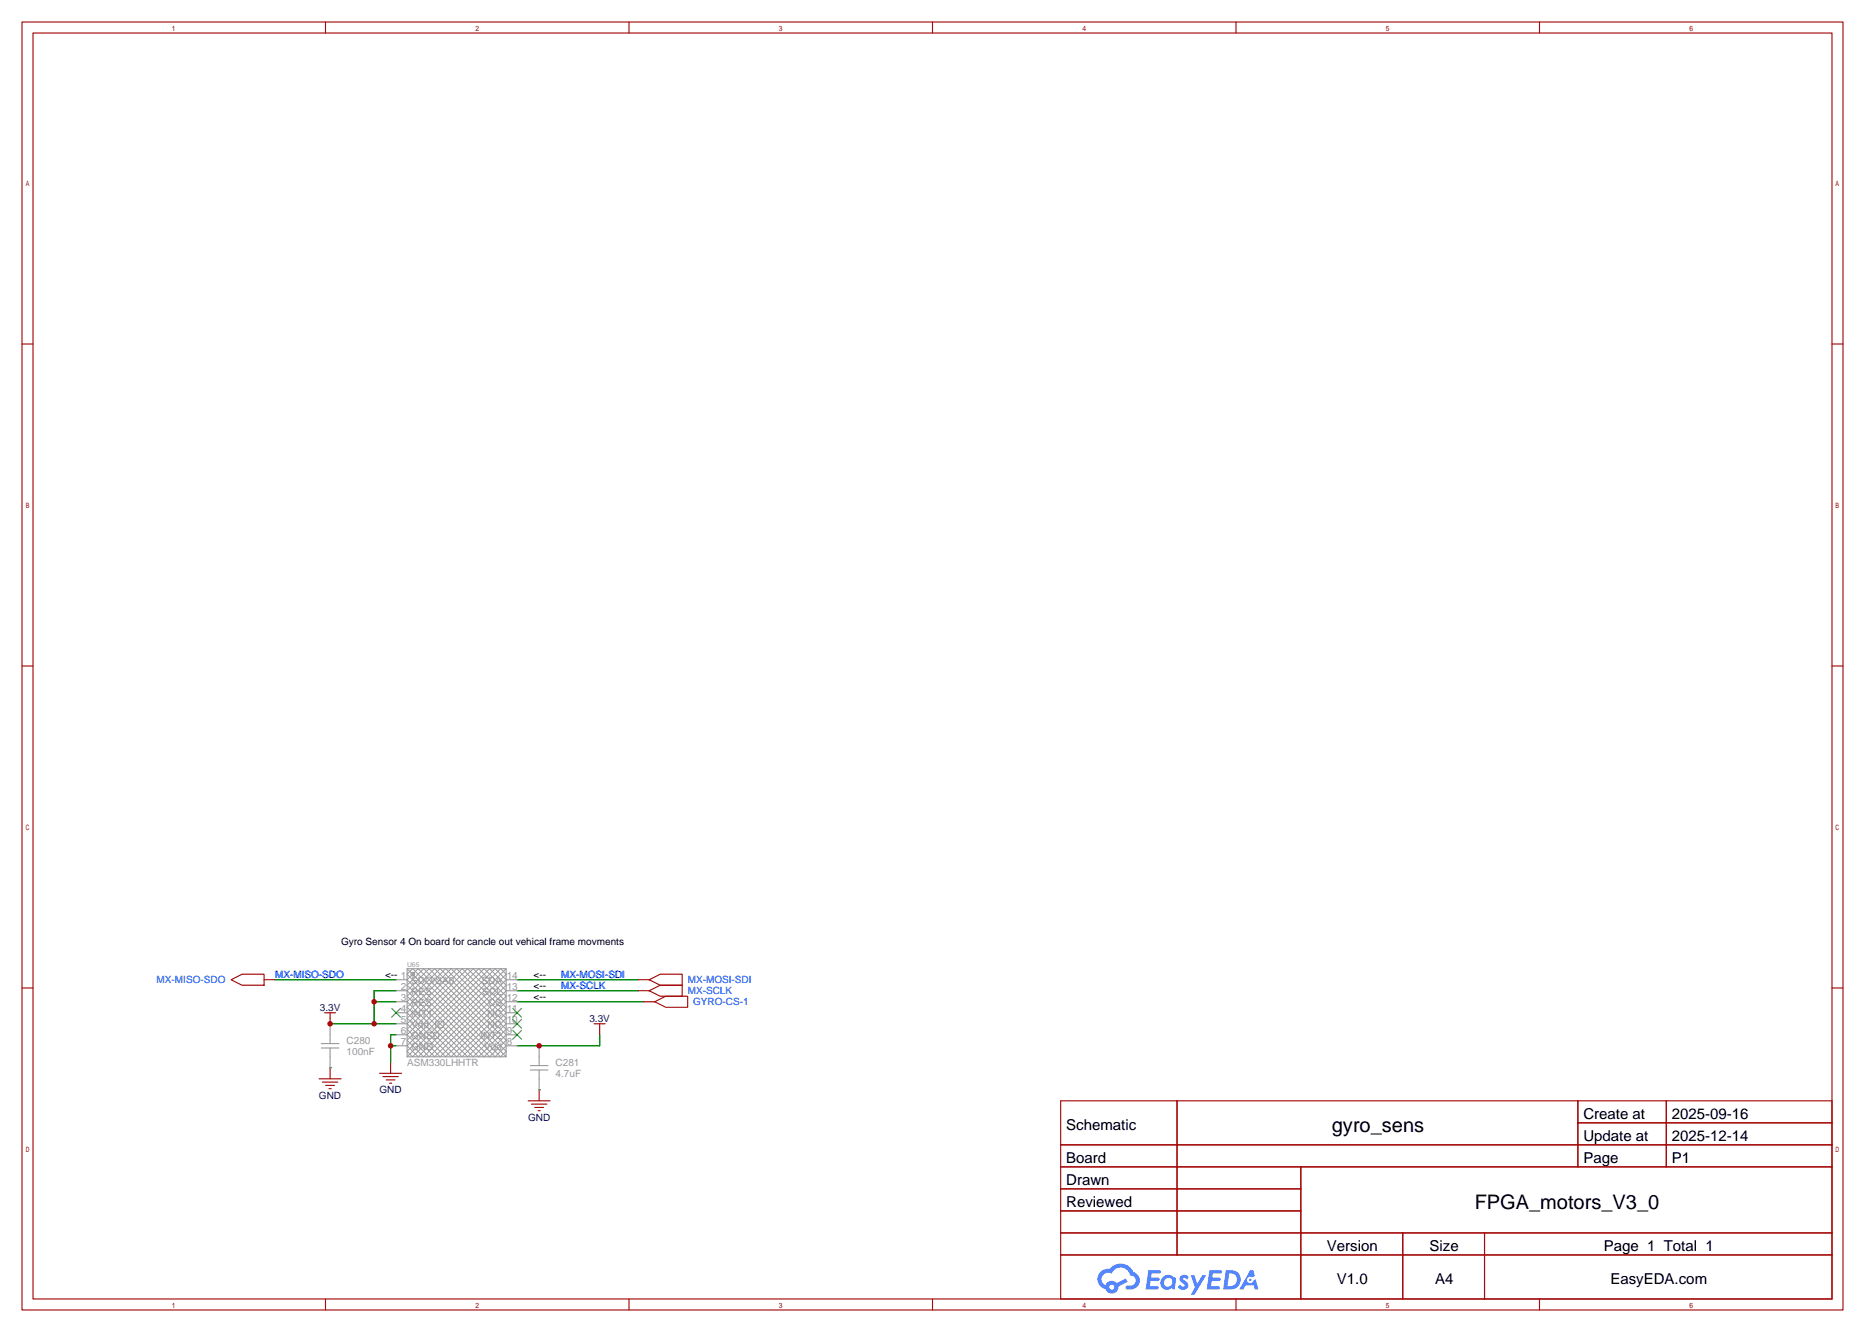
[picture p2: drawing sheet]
<svg xmlns="http://www.w3.org/2000/svg" width="431mm" height="307mm" viewBox="0 0 431 307" stroke-linecap="round" stroke-linejoin="round" font-family="sans-serif">
<defs><g id="words">
<g font-size="4.6">
<text x="307.5" y="261.1">gyro_sens</text>
<text x="340.4" y="278.9">FPGA_motors_V3_0</text>
</g>
<g font-size="3.5">
<text x="246.1" y="260.8">Schematic</text>
<text x="365.5" y="258.2">Create at</text>
<text x="365.5" y="263.3">Update at</text>
<text x="385.9" y="258.2">2025-09-16</text>
<text x="385.9" y="263.3">2025-12-14</text>
<text x="246.1" y="268.4">Board</text>
<text x="365.5" y="268.4">Page</text>
<text x="385.9" y="268.4">P1</text>
<text x="246.1" y="273.5">Drawn</text>
<text x="246.1" y="278.5">Reviewed</text>
<text x="306.3" y="288.7">Version</text>
<text x="330" y="288.7">Size</text>
<text x="370.2" y="288.7">Page 1 Total 1</text>
<text x="308.6" y="296.3">V1.0</text>
<text x="331.3" y="296.3">A4</text>
<text x="371.8" y="296.3">EasyEDA.com</text>
</g>
<g font-size="2.3">
<text x="78.7" y="218">Gyro Sensor 4 On board for cancle out vehical frame movments</text>
<text x="88.9" y="225.6">&lt;-- 1</text>
<text x="123.2" y="225.6">&lt;--</text>
<text x="123.2" y="228.1">&lt;--</text>
<text x="123.2" y="230.7">&lt;--</text>
</g>
<g font-size="2.3" fill="#00f">
<text x="36.2" y="226.9">MX-MISO-SDO</text>
<text x="63.5" y="225.6">MX-MISO-SDO</text>
<text x="129.5" y="225.6">MX-MOSI-SDI</text>
<text x="158.7" y="226.9">MX-MOSI-SDI</text>
<text x="129.5" y="228.1">MX-SCLK</text>
<text x="158.7" y="229.4">MX-SCLK</text>
<text x="160" y="231.9">GYRO-CS-1</text>
</g>
<g font-size="2.3" fill="#999">
<text x="94.9" y="227.1">SDO/SA0</text>
<text x="111.2" y="227.1">SDA</text>
<text x="117" y="225.8">14</text>
<text x="92.6" y="228.4">2</text>
<text x="92.6" y="230.9">3</text>
<text x="92.6" y="233.5">4</text>
<text x="94.9" y="229.6">RES</text>
<text x="94.9" y="232.2">RES</text>
<text x="111.4" y="229.6">SCL</text>
<text x="112.7" y="232.2">CS</text>
<text x="117" y="233.5">11</text>
<text x="117" y="230.9">12</text>
<text x="117" y="228.4">13</text>
<text x="92.6" y="236">5</text>
<text x="92.6" y="238.5">6</text>
<text x="94.9" y="234.7">INT1</text>
<text x="94.9" y="237.3">Vdd_IO</text>
<text x="94.9" y="239.8">GNSD</text>
<text x="110.9" y="239.8">INT2</text>
<text x="112.6" y="237.3">NC</text>
<text x="112.6" y="234.7">NC</text>
<text x="117" y="238.5">9</text>
<text x="117" y="236">10</text>
<text x="80" y="240.8">C280</text>
<text x="80" y="243.4">100nF</text>
<text x="92.6" y="241.1">7</text>
<text x="94" y="245.9">ASM330LHHTR</text>
<text x="94.9" y="242.3">GND</text>
<text x="111.8" y="242.3">Vdd</text>
<text x="117" y="241.1">8</text>
<text x="128.3" y="245.9">C281</text>
<text x="128.3" y="248.5">4.7uF</text>
</g>
<g font-size="2.3" fill="#000080">
<text x="73.8" y="233.2">3.3V</text>
<text x="136.1" y="235.8">3.3V</text>
<text x="73.6" y="253.5">GND</text>
<text x="87.6" y="252.3">GND</text>
<text x="121.9" y="258.6">GND</text>
</g>
<text font-size="1.6" fill="#999" x="94" y="223.2">U65</text>
</g></defs>
<g fill="none" stroke="#a10000" stroke-width=".25">
<path d="M5.1 5.1h420.3v297.2h-420.3zM7.6 7.6h415.3v292.1h-415.3zM75.1 5.1v2.5M145.2 5.1v2.5M215.3 5.1v2.5M285.3 5.1v2.5M355.4 5.1v2.5M5.1 79.4h2.5M422.9 79.4h2.5M5.1 153.7h2.5M422.9 153.7h2.5M5.1 228h2.5"/>
<path d="M422.9 228h2.5M244.9 254h178v45.7h-178zM271.7 254v35.6M364.3 254v15.2M364.3 259.1h58.6M384.7 254v15.2M244.9 264.2h178M244.9 269.2h178M244.9 274.3h55.4M244.9 279.4h55.4M300.3 269.2v30.5M75.1 299.7v2.6"/>
<path d="M145.2 299.7v2.6M215.3 299.7v2.6M244.9 284.5h178M244.9 289.6h178M285.3 299.7v2.6M323.8 284.5v15.2M342.7 284.5v15.2M355.4 299.7v2.6"/>
</g>
<g fill="#5487ff">
<path d="M272.6 294.4a1.3 1.3 0 0 1 1.8 .3l-.4 .6a.54 .54 0 0 0-.9-.2l.1 .2a1.28 1.28 0 0 1 .8 2 1.53 1.53 0 0 1-2.2-.3l.6-.6 .7 .5a.31 .31 0 0 0 .4-.3 .31 .31 0 0 0-.3-.4 1.12 1.12 0 0 1-.6-1.8z"/>
<path d="M274.9 294.2h.8l.7 2 1.2-2h.9l-2.7 4.5h-.9l.9-1.6z"/>
<path d="M265.1 293h2.3a.46 .46 0 0 1 .5 .1 .46 .46 0 0 1 .1 .5l-.4 .2h-1.7l-.2 1h1.7a.4 .4 0 0 1 .3 .4 .4 .4 0 0 1-.4 .4h-1.7l-.2 1.2h1.4a.46 .46 0 0 1 .5 0 .46 .46 0 0 1 .1 .5l-.3 .2h-2.6z"/>
<path d="M279.2 293.1h2.3a.47 .47 0 0 1 .5 0 .47 .47 0 0 1 .1 .5l-.4 .2h-1.7l-.2 1h1.7a.4 .4 0 0 1 .3 .4 .4 .4 0 0 1-.4 .4h-1.7l-.1 1.2 1.3-.1a.46 .46 0 0 1 .5 .1 .46 .46 0 0 1 .1 .5l-.3 .2h-2.6z"/>
<path d="M288.6 293.1h.7l.4 1.3-.7 .3a.75 .75 0 0 0-1.1 .3 .75 .75 0 0 0 .5 1.1 .75 .75 0 0 0 1-.7l.5-.3 .6 2.4h-.9l-.2-.9h-1.8l-.6 .9h-.9z"/>
<path d="M283 293.1l-.6 4.4h1.4a2.27 2.27 0 0 0 2.6-2.2 2.27 2.27 0 0 0-2.7-2.2zM283.8 293.8a1.5 1.5 0 0 1 1.8 1.6 1.5 1.5 0 0 1-2 1.4h-.2z"/>
<path d="M268.4 294.7a1.6 1.6 0 0 0-.3 2.3 1.6 1.6 0 0 0 2.3 .2l.8 .3 .3-2.4-.2-.3-.4-.1a1.58 1.58 0 0 0-2.5 0zM269 295.2a.99 .99 0 0 1 1.7 .6 .99 .99 0 0 1-1.4 1.1 .98 .98 0 0 1-.3-1.7z"/>
<path d="M254.1 293.5a2.37 2.37 0 0 0 1.1 4 1.54 1.54 0 0 0 1.8 1 1.54 1.54 0 0 0 1.2-1.6l2.1-1.1-.4-.8-2.1 1a1.57 1.57 0 0 0-2.6 .5 1.5 1.5 0 0 1-.7-2.1 1.5 1.5 0 0 1 2.1-.5 2.23 2.23 0 0 1 2.3-1.4 2.23 2.23 0 0 1 2 1.8 1.16 1.16 0 0 1 1.3 1.1 1.16 1.16 0 0 1-1.1 1.2h-.7a.47 .47 0 0 0-.6 .4 .47 .47 0 0 0 .5 .5 2.14 2.14 0 0 0 2.7-1.3 2.14 2.14 0 0 0-1.4-2.7 3.2 3.2 0 0 0-5.4-.7l-1.2 .1zM256.1 297a.58 .58 0 0 1 1.1 0 .58 .58 0 0 1-1.1 0z"/>
<circle cx="288.6" cy="295.3" r=".28"/>
</g>
<path d="M63.5 226.1h27.9M76.2 236.2h15.2M86.4 231.1h5M91.4 228.6h-5v7.6M91.4 238.8h-1.2v6.3M119.4 226.1h27.9M119.4 228.6h27.9M119.4 231.1h29.2M138.4 238.8v2.5h-19M76.2 246.4h.1M90.2 241.3h1.2M124.5 251.5h.1" fill="none" stroke="#008700" stroke-width=".25"/>
<g fill="none" stroke="#a10000" stroke-width=".25">
<path d="M53.3 226.1l2.6-1.3h5.1v2.5h-5.1zM61 226.1h2.5M74.9 233.7h2.6M76.2 233.7v2.5M137.2 236.2h2.5M138.4 236.2v2.6M147.3 226.1h2.6M147.3 228.6h2.6M148.6 231.1h2.5M149.9 226.1l2.5-1.3h5.1v2.5h-5.1zM149.9 228.6l2.5-1.3h5.1v2.6h-5.1zM151.1 231.1l2.6-1.2h5v2.5h-5z"/>
<path d="M73.7 248.9h5M74.4 249.7h3.6M75.2 250.4h2M75.9 251.2h.6M76.2 246.4v2.5M87.6 247.7h5.1M88.4 248.4h3.5M89.2 249.2h2M89.9 249.9h.5M90.2 245.1v2.6M121.9 254h5.1M122.7 254.8h3.5"/>
<path d="M123.4 255.5h2.1M124.2 256.3h.5M124.5 251.5v2.5"/>
</g>
<g fill="none" stroke="#999" stroke-width=".25">
<path d="M76.2 236.2v4.6M91.4 226.1h2.6M91.4 228.6h2.6M91.4 231.1h2.6M91.4 233.7h2.6M91.4 236.2h2.6M91.4 238.8h2.6M94 223.5h22.8v20.3h-22.8zM116.8 226.1h2.6M116.8 228.6h2.6M116.8 231.1h2.6M116.8 233.7h2.6"/>
<path d="M116.8 236.2h2.6M116.8 238.8h2.6M74.2 241.8h4M74.2 240.8h4M76.2 241.8v4.6M91.4 241.3h2.6M116.8 241.3h2.6M122.4 246.9h4.1M122.4 245.9h4.1M124.5 241.3v4.6M124.5 246.9v4.6"/>
<circle cx="95.2" cy="224.8" r=".38"/>
</g>
<path d="M94 223.5l20.3 20.3 2.5-2.5-17.7-17.8-5.1 5.1 15.2 15.2 7.6-7.6-12.7-12.7-10.1 10.2 10.1 10.1 12.7-12.7-7.6-7.6-15.2 15.3 5.1 5 17.7-17.7-2.5-2.6-20.3 20.3M95.2 223.5l-1.2 1.3 19 19 3.8-3.8-16.5-16.5-6.3 6.4 13.9 13.9 8.9-8.8-11.4-11.5-11.4 11.5 8.9 8.8 13.9-13.9-6.3-6.4-16.5 16.5 3.8 3.8 19-19-1.2-1.3-20.4 20.3-1.2-1.2 19-19.1 3.8 3.8-16.5 16.5-6.3-6.3 13.9-14 8.9 8.9-11.4 11.4-11.4-11.4 8.9-8.9 13.9 14-6.3 6.3-16.5-16.5 3.8-3.8 19 19.1-1.2 1.2zM95.4 224.4l.2 .2M95.6 225l-.2 .1M116.8 223.5l-20.3 20.3-2.5-2.5 17.8-17.8 5 5.1-15.2 15.2-7.6-7.6 12.7-12.7 10.1 10.2-10.1 10.1-12.7-12.7 7.6-7.6 15.2 15.3-5 5-17.8-17.7 2.5-2.6 20.3 20.3" fill="none" stroke="#999" stroke-width=".23"/>
<path d="M90.4 232.7l2.1 2M92.5 232.7l-2.1 2M118.4 237.7l2 2.1M118.4 235.2l2 2M118.4 232.7l2 2M120.4 237.7l-2 2.1M120.4 235.2l-2 2M120.4 232.7l-2 2" fill="none" stroke="#3c3" stroke-width=".25"/>
<g fill="#c00">
<circle cx="90.2" cy="241.3" r=".63"/>
<circle cx="124.5" cy="241.3" r=".63"/>
<circle cx="86.4" cy="236.2" r=".63"/>
<circle cx="86.4" cy="231.1" r=".63"/>
<circle cx="76.2" cy="236.2" r=".63"/>
</g>
<use href="#words"/>
</svg>
